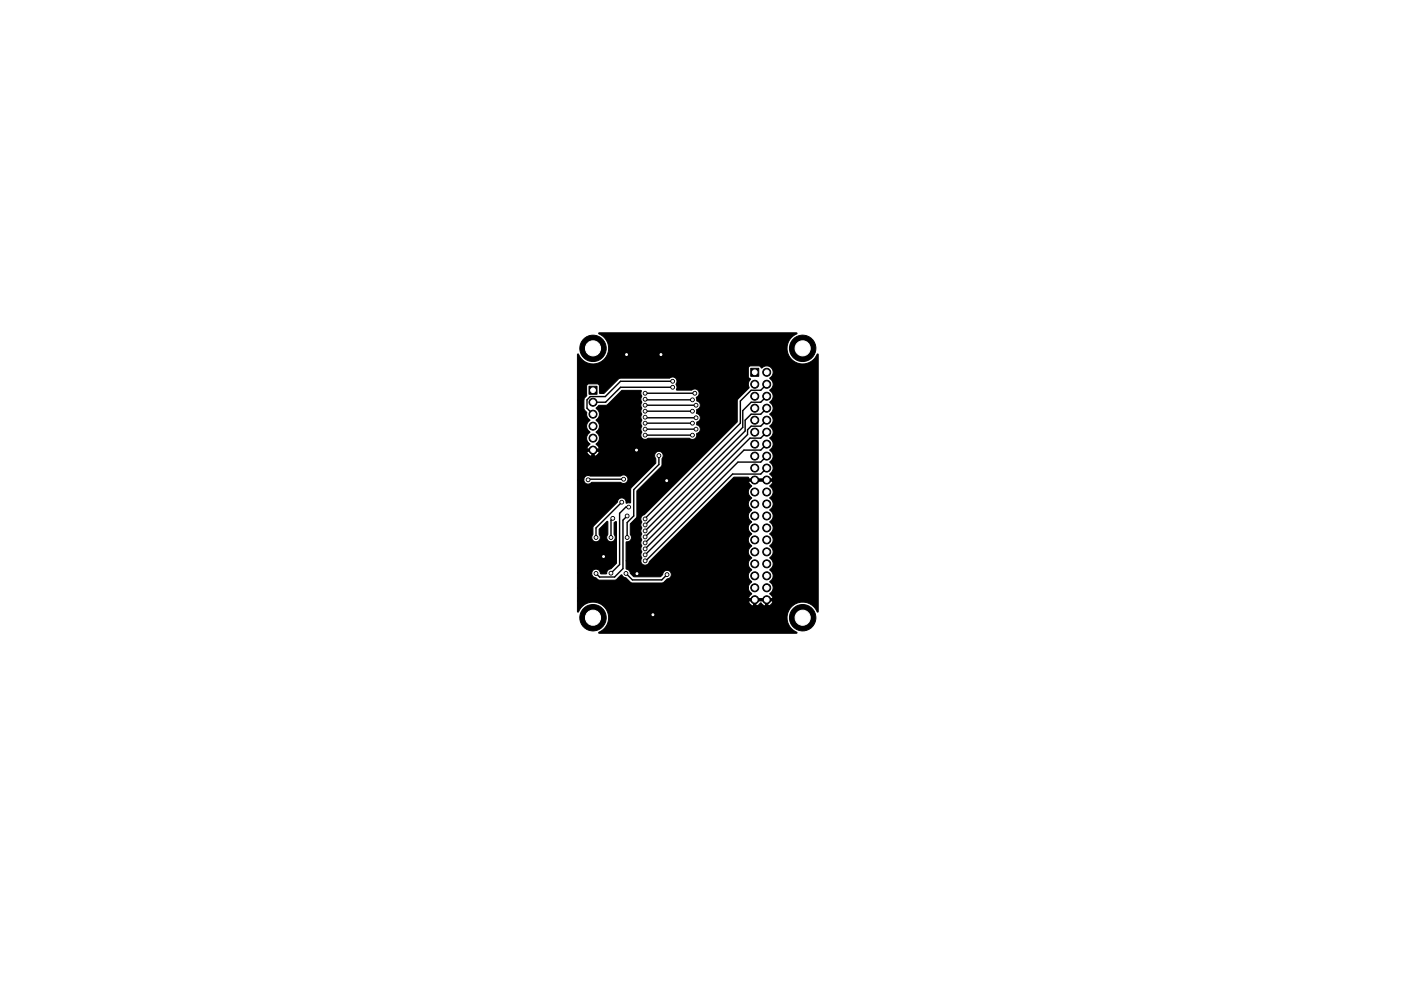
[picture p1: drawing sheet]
<svg xmlns="http://www.w3.org/2000/svg" width="297mm" height="210mm" viewBox="0 0 297 210" stroke-linecap="round" stroke-linejoin="round" font-family="sans-serif">
<g fill="#000" stroke="#000" stroke-width=".21">
<path d="M159.2 78.1h1.7v1.7h-1.7zM122.4 75.1h.2a3.4 3.4 0 0 0 5.5 1.1 3.4 3.4 0 0 0-1.2-5.5l.1-.1h41.9l.1 .2a3.4 3.4 0 0 0-1.2 5.5 3.4 3.4 0 0 0 5.6-1.2l.1 .1v54.5l-.2 .2a3.4 3.4 0 0 0-5.5-1.2 3.4 3.4 0 0 0 1.2 5.5l-.1 .2h-41.9l-.1-.2a3.4 3.4 0 0 0 1.2-5.5 3.4 3.4 0 0 0-5.5 1.2l-.2-.2v-2.2h36.3v.2a1.28 1.28 0 0 0 1.1 .9l.7-.1 .8-.6 .7 .6 .8 .1a1.34 1.34 0 0 0 1.1-1.1h-1.1v1.1h-.5v-1.1h-2v1.1h-.5v-1.1h-37.4v-2.8h36.3l.1 .6 .6 .7-.4 .4-.3 .6h5.2l-.3-.6-.4-.4a1.49 1.49 0 0 0 0-2.6 1.49 1.49 0 0 0 0-2.5 1.49 1.49 0 0 0 0-2.5 1.49 1.49 0 0 0 0-2.6 1.49 1.49 0 0 0 0-2.5 1.49 1.49 0 0 0 0-2.6 1.49 1.49 0 0 0 0-2.5 1.49 1.49 0 0 0 0-2.5 1.49 1.49 0 0 0 0-2.6l.5-.5 .2-.5h-5.2l.6 1.1a1.45 1.45 0 0 0 .1 2.5 1.49 1.49 0 0 0 0 2.5 1.48 1.48 0 0 0 0 2.5 1.48 1.48 0 0 0 0 2.6 1.48 1.48 0 0 0 0 2.5 1.48 1.48 0 0 0 0 2.6 1.48 1.48 0 0 0 0 2.5 1.48 1.48 0 0 0 0 2.5l-.6 .6-.1 .7h-36.3v-3h3.1a.99 .99 0 0 0 .9 .9l.6 .5h3.4l1.4-1.1 1.9 1.6 .4 .1h6.3l1.1-.9a.92 .92 0 0 0 .8-.9 .92 .92 0 0 0-.9-.9 .92 .92 0 0 0-.9 .9l-.5 .5h-5.7l-.6-.7-.4-.7-.6-.3v-1.7h3.2a.91 .91 0 0 0 .8 .9 .91 .91 0 0 0 1-.7l17.9-17.9 3-.1 .1 .4h5.2l-.3-.6-.4-.4a1.61 1.61 0 0 0 .5-2l-.5-.5a1.62 1.62 0 0 0 .6-2l-.6-.6a1.49 1.49 0 0 0 0-2.5 1.49 1.49 0 0 0 0-2.6 1.49 1.49 0 0 0 0-2.5 1.49 1.49 0 0 0 0-2.6l.4-.3a1.44 1.44 0 0 0-.4-2.2 1.49 1.49 0 0 0 0-2.5 1.42 1.42 0 0 0 .4-2.2 1.42 1.42 0 0 0-2.2 0l-.4-.5h-1.9l-.3 .2-.1 .3v1.8l.4 .5a1.77 1.77 0 0 0-.3 1.9l-2.4 2.5-.1 4.7-19.8 19.7a1.02 1.02 0 0 0-.4 1.6l-.2 .6 .2 .5a1.6 1.6 0 0 0-.1 1.5l-.1 .5a1.03 1.03 0 0 1 0 1.3l.2 .5a1.64 1.64 0 0 0-.1 1.5 1.28 1.28 0 0 0 .1 1.2l-.2 .6h-3.2v-3.9l.2-.2a.93 .93 0 0 0 .9-.5 .93 .93 0 0 0-.2-1v-2.3l1.3-1.2 .1-.3v-5.5l5.2-5.2 .2-1.6a.92 .92 0 0 0-.1-1.3 .92 .92 0 0 0-1.3 .1 .92 .92 0 0 0 0 1.2v1l-5.2 5.2-.1 .4v2.8h-.9a.95 .95 0 0 0-.9-1.1 .95 .95 0 0 0-1 1l-5.1 5-.1 1.8a.92 .92 0 0 0 .1 1.3 .92 .92 0 0 0 1.3 0 .92 .92 0 0 0-.1-1.3v-1.1l1.7-1.7 .2 .1v2.7a.93 .93 0 0 0 0 1.3 .93 .93 0 0 0 1.3 0 .93 .93 0 0 0 0-1.3v-2.5l.4-.3 .1 .2v8.7l-1.3 1.2a.92 .92 0 0 0-.8 .9l-.1 .2-1.1-.1-.3-.6-.5-.3a.91 .91 0 0 0-1.1 .9h-3.1v-19.9h1.4a.95 .95 0 0 0 .6 .9 .95 .95 0 0 0 1.1-.4h6.1a.92 .92 0 0 0 1.3 0 .92 .92 0 0 0-.1-1.3 .92 .92 0 0 0-1.3 0h-6.3l-.6-.1-.5 .2-.3 .7h-1.4v-6h2a1.3 1.3 0 0 0 1.1 1h.5a1.3 1.3 0 0 0 1.1-1h-1.1v1h-.5v-1h-3.1v-11h1.4v2l.6 .7a1.7 1.7 0 0 0 .7 1.7l-.1 .1a1.43 1.43 0 0 0 .1 2.4 1.48 1.48 0 0 0 0 2.5l-.4 .4-.3 .6h2.7l-.7-1a1.44 1.44 0 0 0 0-2.5 1.49 1.49 0 0 0 0-2.6 1.49 1.49 0 0 0 0-2.5l.5-.6h1.6l.3-.1 3.1-3.1h4v.6l.1 .8a.95 .95 0 0 0 .1 1.1 1.16 1.16 0 0 0 0 1.4h-.1a.95 .95 0 0 0 .1 1.2 1.43 1.43 0 0 0-.1 1.3 1.28 1.28 0 0 0 .1 1.3l-.2 .6 .1 .7a.91 .91 0 0 0 .3 1.3l.6 .1 .6-.2h8.6l.8 .2 .7-.3 .1-.9 .2-.1a.96 .96 0 0 0 .6-1 .96 .96 0 0 0-.8-.8l.1-.6a.96 .96 0 0 0 .7-1 .96 .96 0 0 0-.8-.8v-.8l.4-.2a.92 .92 0 0 0 .4-.9 .92 .92 0 0 0-.8-.7l-.1-.7a.96 .96 0 0 0 .5-1.4 .96 .96 0 0 0-1.5-.2h-3.1l-.1-.2 .1-.4a1.06 1.06 0 0 1 0-1.3l-.1-.5-.7-.4-.8 .2h-10.4l-.4 .2-3.1 3.1-.9-.1v-1.6l-.3-.3-2-.1-.4 .4v2.2l-.5 .4-.1 .4h-1.4zM124.9 81.9h1.7v1.7h-1.7z"/>
<circle cx="125.7" cy="73.9" r="2.8"/>
<circle cx="132.8" cy="75.2" r=".4"/>
<circle cx="140.1" cy="75.2" r=".4"/>
<circle cx="162.6" cy="79" r=".85"/>
<circle cx="170.2" cy="73.9" r="2.8"/>
<circle cx="125.7" cy="85.3" r=".85"/>
<circle cx="125.7" cy="93" r=".85"/>
<circle cx="125.7" cy="87.9" r=".85"/>
<circle cx="125.7" cy="90.4" r=".85"/>
<circle cx="125.7" cy="95.5" r=".85"/>
<circle cx="135" cy="95.5" r=".4"/>
<circle cx="136.8" cy="84.7" r=".4"/>
<circle cx="136.8" cy="87.2" r=".4"/>
<circle cx="136.8" cy="92.3" r=".4"/>
<circle cx="136.8" cy="86" r=".4"/>
<circle cx="136.8" cy="88.5" r=".4"/>
<circle cx="136.8" cy="89.8" r=".4"/>
<circle cx="136.8" cy="91.1" r=".4"/>
<circle cx="136.8" cy="83.4" r=".4"/>
<circle cx="139.7" cy="96.7" r=".4"/>
<circle cx="142.6" cy="82.2" r=".4"/>
<circle cx="142.6" cy="80.9" r=".4"/>
<circle cx="146.8" cy="84.8" r=".4"/>
<circle cx="146.8" cy="87.2" r=".4"/>
<circle cx="146.8" cy="89.8" r=".4"/>
<circle cx="146.8" cy="92.3" r=".4"/>
<circle cx="147.3" cy="83.4" r=".4"/>
<circle cx="147.6" cy="86" r=".4"/>
<circle cx="147.6" cy="88.6" r=".4"/>
<circle cx="147.6" cy="91.1" r=".4"/>
<circle cx="160" cy="91.7" r=".85"/>
<circle cx="160" cy="94.2" r=".85"/>
<circle cx="160" cy="89.1" r=".85"/>
<circle cx="160" cy="96.8" r=".85"/>
<circle cx="160" cy="99.3" r=".85"/>
<circle cx="160" cy="81.5" r=".85"/>
<circle cx="160" cy="86.6" r=".85"/>
<circle cx="160" cy="84.1" r=".85"/>
<circle cx="162.6" cy="89.1" r=".85"/>
<circle cx="162.6" cy="86.6" r=".85"/>
<circle cx="162.6" cy="84.1" r=".85"/>
<circle cx="162.6" cy="94.2" r=".85"/>
<circle cx="162.6" cy="81.5" r=".85"/>
<circle cx="162.6" cy="91.7" r=".85"/>
<circle cx="162.6" cy="96.8" r=".85"/>
<circle cx="162.6" cy="99.3" r=".85"/>
<circle cx="124.7" cy="101.8" r=".4"/>
<circle cx="126.4" cy="114" r=".4"/>
<circle cx="128" cy="118.1" r=".4"/>
<circle cx="129.5" cy="114" r=".4"/>
<circle cx="129.9" cy="110" r=".4"/>
<circle cx="131.8" cy="106.5" r=".4"/>
<circle cx="132.2" cy="101.7" r=".4"/>
<circle cx="133" cy="109.5" r=".4"/>
<circle cx="133" cy="114" r=".4"/>
<circle cx="133.3" cy="107.6" r=".4"/>
<circle cx="136.8" cy="110.1" r=".4"/>
<circle cx="136.8" cy="111.4" r=".4"/>
<circle cx="136.8" cy="115.2" r=".4"/>
<circle cx="136.8" cy="117.7" r=".4"/>
<circle cx="136.8" cy="119" r=".4"/>
<circle cx="136.8" cy="113.9" r=".4"/>
<circle cx="136.8" cy="116.5" r=".4"/>
<circle cx="136.8" cy="112.6" r=".4"/>
<circle cx="141.4" cy="102" r=".4"/>
<circle cx="160" cy="114.5" r=".85"/>
<circle cx="160" cy="112" r=".85"/>
<circle cx="160" cy="104.4" r=".85"/>
<circle cx="160" cy="106.9" r=".85"/>
<circle cx="160" cy="101.8" r=".85"/>
<circle cx="160" cy="119.6" r=".85"/>
<circle cx="160" cy="117.1" r=".85"/>
<circle cx="160" cy="109.5" r=".85"/>
<circle cx="162.6" cy="117.1" r=".85"/>
<circle cx="162.6" cy="112" r=".85"/>
<circle cx="162.6" cy="109.5" r=".85"/>
<circle cx="162.6" cy="104.4" r=".85"/>
<circle cx="162.6" cy="119.6" r=".85"/>
<circle cx="162.6" cy="114.5" r=".85"/>
<circle cx="162.6" cy="101.8" r=".85"/>
<circle cx="162.6" cy="106.9" r=".85"/>
<circle cx="125.7" cy="131.1" r="2.8"/>
<circle cx="126.4" cy="121.7" r=".4"/>
<circle cx="129.5" cy="121.6" r=".4"/>
<circle cx="132.7" cy="121.7" r=".4"/>
<circle cx="135.1" cy="121.7" r=".4"/>
<circle cx="138.4" cy="130.4" r=".4"/>
<circle cx="141.4" cy="121.9" r=".4"/>
<circle cx="160" cy="127.2" r=".85"/>
<circle cx="160" cy="124.7" r=".85"/>
<circle cx="160" cy="122.2" r=".85"/>
<circle cx="162.6" cy="127.2" r=".85"/>
<circle cx="162.6" cy="124.7" r=".85"/>
<circle cx="162.6" cy="122.2" r=".85"/>
<circle cx="170.2" cy="131.1" r="2.8"/>
</g>
<g fill="none" stroke="#000" stroke-width=".3">
<path d="M136.8 83.4h10.5M136.8 84.7l.1 .1h9.9M136.8 86h10.8M136.8 87.2h10M136.8 88.5l.1 .1h10.7M136.8 89.8h10M136.8 91.1h10.8M136.8 92.3h10M139.7 96.7v1.8l-5.3 5.4v5.6l-1.4 1.4v3.1M142.6 82.2h-11l-3.2 3.1h-2.7M142.6 80.9h-11l-3.3 3.2h-3.1l-.7 .7v1.8l1.2 1.3M162.6 84.1l-1.3 1.2h-2l-1.8 1.8v3.6l-20.7 20.7"/>
<path d="M162.6 81.5l-1.3 1.3h-2l-2.3 2.3v4.7l-20.2 20.3M162.6 86.6l-1.3 1.3h-2l-1.3 1.2v2.3l-21.2 21.2M162.6 89.1l-1.3 1.3h-2l-.8 .8v1l-21.7 21.7M162.6 91.7l-1.3 1.3h-2.3l-22.2 22.2M162.6 94.2l-1.3 1.3h-3.6l-20.9 21M162.6 96.8l-1.3 1.2h-4.8l-19.7 19.7M162.6 99.3l-1.3 1.3h-6l-18.5 18.4M129.9 110l-.4 .4v3.6M131.8 106.5l-5.4 5.5v2M132.2 101.7h-7.4l-.1 .1M133 109.5l-.9 .9v10.2l-1.8 1.8h-3.2l-.7-.7M133.3 107.6h-.6l-1.3 1.3v10.9l-1.9 1.8"/>
<path d="M132.7 121.7l1.4 1.3h6.2l1.1-1.1"/>
</g>
<g fill="#fff" stroke="#fff" stroke-width=".21">
<circle cx="142.6" cy="82.2" r=".2"/>
<circle cx="142.6" cy="80.9" r=".2"/>
<circle cx="124.7" cy="101.8" r=".2"/>
<circle cx="132.2" cy="101.7" r=".2"/>
<circle cx="133" cy="114" r=".2"/>
<circle cx="139.7" cy="96.7" r=".2"/>
<circle cx="129.9" cy="110" r=".2"/>
<circle cx="129.5" cy="114" r=".2"/>
<circle cx="126.4" cy="114" r=".2"/>
<circle cx="131.8" cy="106.5" r=".2"/>
<circle cx="141.4" cy="121.9" r=".2"/>
<circle cx="132.7" cy="121.7" r=".2"/>
<circle cx="147.3" cy="83.4" r=".2"/>
<circle cx="136.8" cy="83.4" r=".2"/>
<circle cx="136.8" cy="110.1" r=".2"/>
<circle cx="146.8" cy="84.8" r=".2"/>
<circle cx="136.8" cy="84.7" r=".2"/>
<circle cx="136.8" cy="111.4" r=".2"/>
<circle cx="147.6" cy="86" r=".2"/>
<circle cx="136.8" cy="86" r=".2"/>
<circle cx="136.8" cy="112.6" r=".2"/>
<circle cx="146.8" cy="87.2" r=".2"/>
<circle cx="136.8" cy="87.2" r=".2"/>
<circle cx="136.8" cy="113.9" r=".2"/>
<circle cx="147.6" cy="88.6" r=".2"/>
<circle cx="136.8" cy="88.5" r=".2"/>
<circle cx="136.8" cy="115.2" r=".2"/>
<circle cx="146.8" cy="89.8" r=".2"/>
<circle cx="136.8" cy="89.8" r=".2"/>
<circle cx="136.8" cy="116.5" r=".2"/>
<circle cx="136.8" cy="91.1" r=".2"/>
<circle cx="147.6" cy="91.1" r=".2"/>
<circle cx="136.8" cy="117.7" r=".2"/>
<circle cx="146.8" cy="92.3" r=".2"/>
<circle cx="136.8" cy="92.3" r=".2"/>
<circle cx="136.8" cy="119" r=".2"/>
<circle cx="133.3" cy="107.6" r=".2"/>
<circle cx="129.5" cy="121.6" r=".2"/>
<circle cx="126.4" cy="121.7" r=".2"/>
<circle cx="133" cy="109.5" r=".2"/>
<circle cx="135.1" cy="121.7" r=".2"/>
<circle cx="138.4" cy="130.4" r=".2"/>
<circle cx="140.1" cy="75.2" r=".2"/>
<circle cx="141.4" cy="102" r=".2"/>
<circle cx="128" cy="118.1" r=".2"/>
<circle cx="135" cy="95.5" r=".2"/>
<circle cx="132.8" cy="75.2" r=".2"/>
<circle cx="125.7" cy="82.8" r=".5"/>
<circle cx="125.7" cy="85.3" r=".5"/>
<circle cx="125.7" cy="87.9" r=".5"/>
<circle cx="125.7" cy="90.4" r=".5"/>
<circle cx="125.7" cy="93" r=".5"/>
<circle cx="125.7" cy="95.5" r=".5"/>
<circle cx="170.2" cy="73.9" r="1.6"/>
<circle cx="170.2" cy="131.1" r="1.6"/>
<circle cx="125.7" cy="131.1" r="1.6"/>
<circle cx="160" cy="79" r=".5"/>
<circle cx="162.6" cy="79" r=".5"/>
<circle cx="160" cy="81.5" r=".5"/>
<circle cx="162.6" cy="81.5" r=".5"/>
<circle cx="160" cy="84.1" r=".5"/>
<circle cx="162.6" cy="84.1" r=".5"/>
<circle cx="160" cy="86.6" r=".5"/>
<circle cx="162.6" cy="86.6" r=".5"/>
<circle cx="160" cy="89.1" r=".5"/>
<circle cx="162.6" cy="89.1" r=".5"/>
<circle cx="160" cy="91.7" r=".5"/>
<circle cx="162.6" cy="91.7" r=".5"/>
<circle cx="160" cy="94.2" r=".5"/>
<circle cx="162.6" cy="94.2" r=".5"/>
<circle cx="160" cy="96.8" r=".5"/>
<circle cx="162.6" cy="96.8" r=".5"/>
<circle cx="160" cy="99.3" r=".5"/>
<circle cx="162.6" cy="99.3" r=".5"/>
<circle cx="160" cy="101.8" r=".5"/>
<circle cx="162.6" cy="101.8" r=".5"/>
<circle cx="160" cy="104.4" r=".5"/>
<circle cx="162.6" cy="104.4" r=".5"/>
<circle cx="160" cy="106.9" r=".5"/>
<circle cx="162.6" cy="106.9" r=".5"/>
<circle cx="160" cy="109.5" r=".5"/>
<circle cx="162.6" cy="109.5" r=".5"/>
<circle cx="160" cy="112" r=".5"/>
<circle cx="162.6" cy="112" r=".5"/>
<circle cx="160" cy="114.5" r=".5"/>
<circle cx="162.6" cy="114.5" r=".5"/>
<circle cx="160" cy="117.1" r=".5"/>
<circle cx="162.6" cy="117.1" r=".5"/>
<circle cx="160" cy="119.6" r=".5"/>
<circle cx="162.6" cy="119.6" r=".5"/>
<circle cx="160" cy="122.2" r=".5"/>
<circle cx="162.6" cy="122.2" r=".5"/>
<circle cx="160" cy="124.7" r=".5"/>
<circle cx="162.6" cy="124.7" r=".5"/>
<circle cx="160" cy="127.2" r=".5"/>
<circle cx="162.6" cy="127.2" r=".5"/>
<circle cx="125.7" cy="73.9" r="1.6"/>
</g>
</svg>
